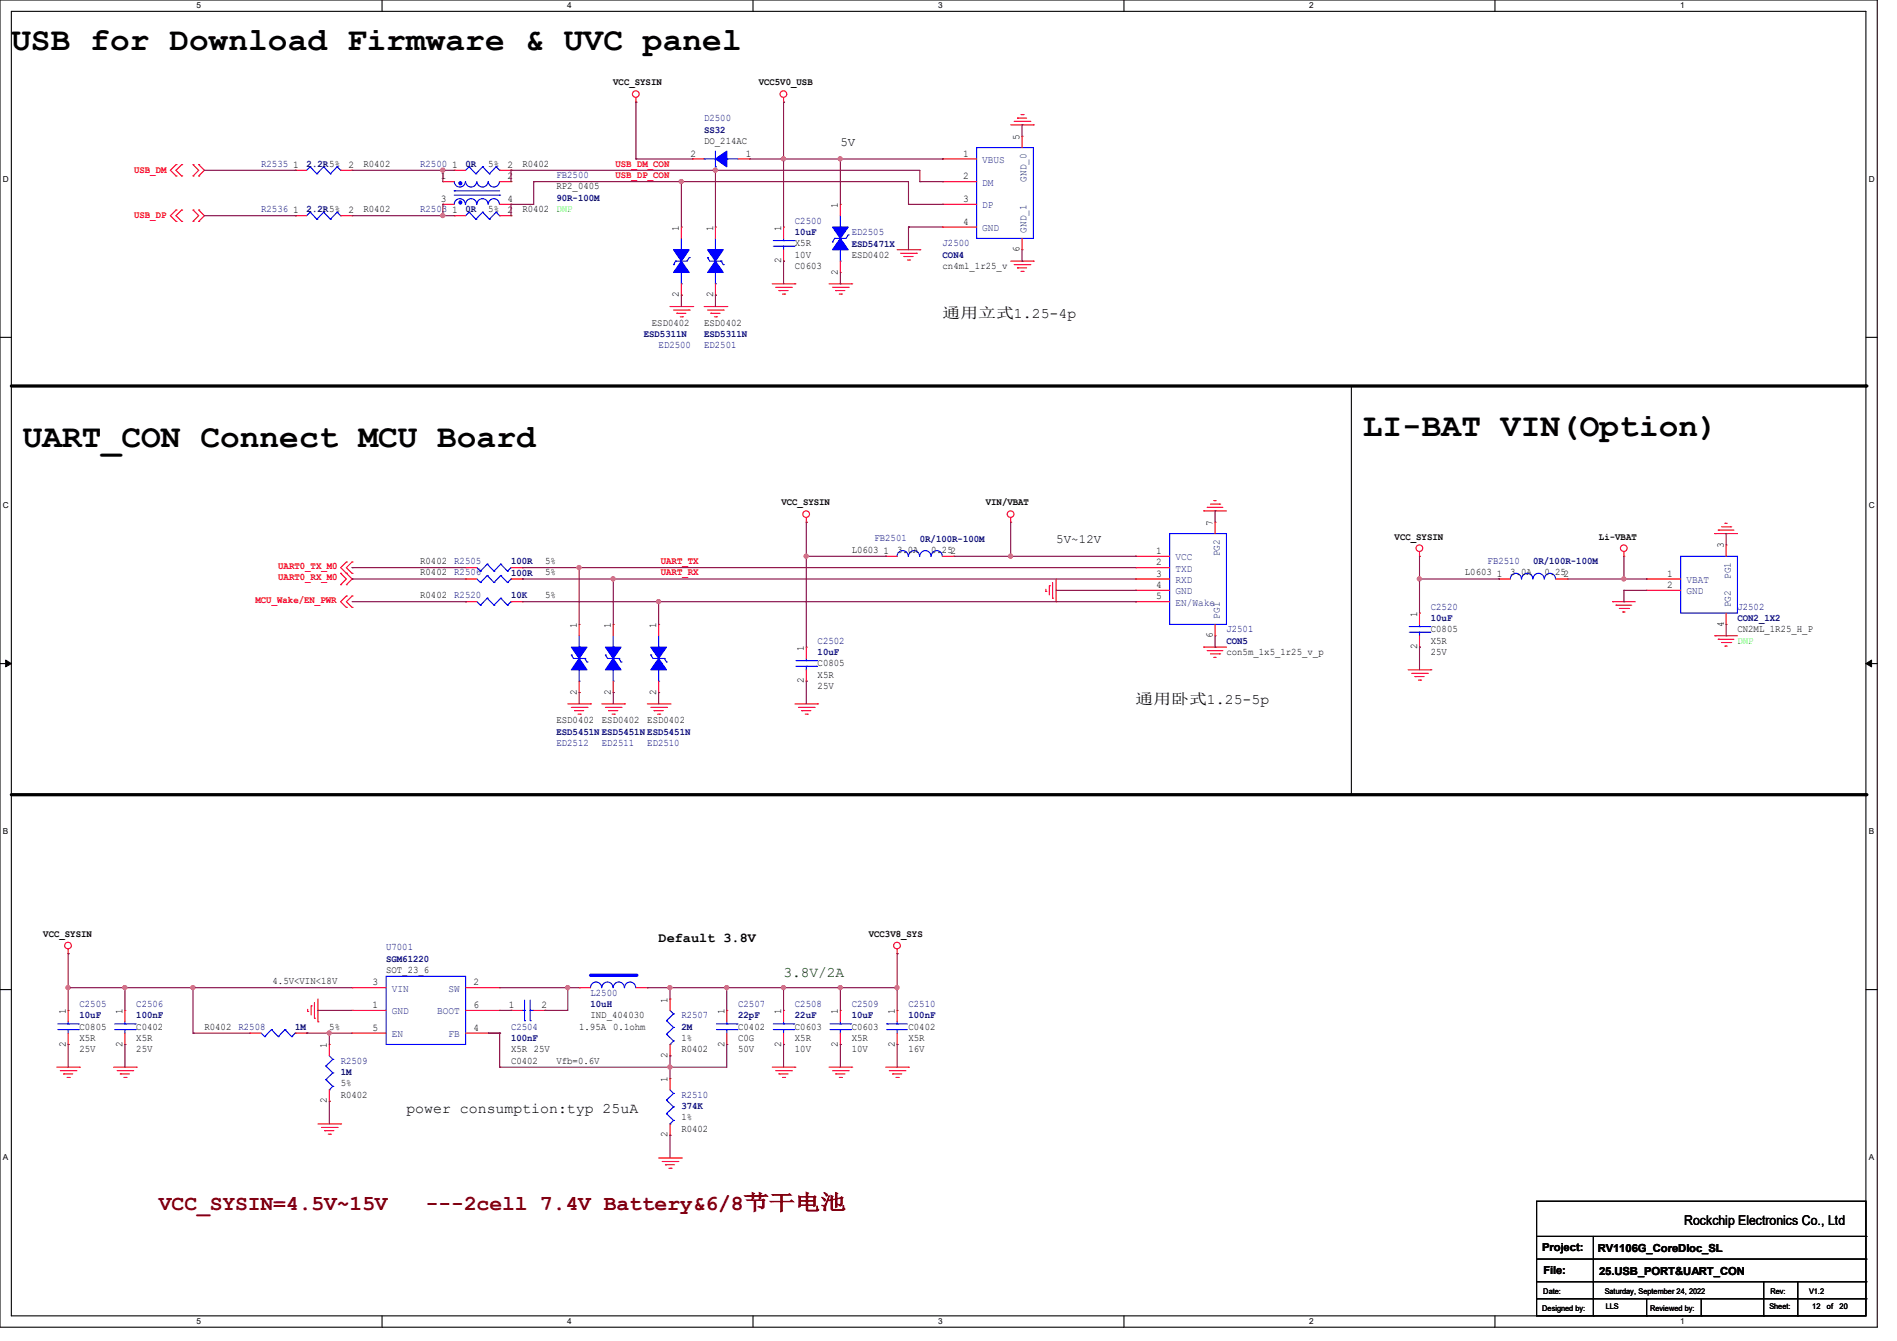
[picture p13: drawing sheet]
<svg xmlns="http://www.w3.org/2000/svg" width="297mm" height="210mm" viewBox="0 0 297 210" stroke-linecap="round" stroke-linejoin="round" font-family="sans-serif">
<defs><g id="words">
<g font-size="5.1">
<text x="1.8" y="7.8">USB for Download Firmware &amp; UVC panel</text>
<text x="3.6" y="70.1">UART_CON Connect MCU Board</text>
<text x="213.4" y="68.3">LI-BAT VIN(Option)</text>
</g>
<g font-size="3.3" fill="#800000">
<text x="24.9" y="189.4">VCC_SYSIN=4.5V~15V</text>
<text x="66.7" y="189.4">---2cell 7.4V Battery&amp;6/8节干电池</text>
</g>
<g font-size="2.3">
<text x="147.6" y="49.9">通用立式1.25-4p</text>
<text x="177.8" y="110.3">通用卧式1.25-5p</text>
<text x="63.6" y="174.3">power consumption:typ 25uA</text>
</g>
<text font-size="2.3" fill="#004000" x="122.7" y="153">3.8V/2A</text>
<g font-size="2.1">
<text x="103.1" y="147.5">Default 3.8V</text>
<text x="263.7" y="191.9">Rockchip Electronics Co., Ltd</text>
</g>
<g font-size="1.9">
<text x="131.6" y="22.9">5V</text>
<text x="165.4" y="85.1">5V~12V</text>
</g>
<g font-size="1.7">
<text x="241.5" y="196">Project:</text>
<text x="250.1" y="196.1">RV1106G_CoreDloc_SL</text>
<text x="241.6" y="199.5">File:</text>
<text x="250.4" y="199.7">25.USB_PORT&amp;UART_CON</text>
</g>
<g font-size="1.6">
<text x="96" y="13.4">VCC_SYSIN</text>
<text x="118.8" y="13.4">VCC5V0_USB</text>
<text x="110.2" y="22.6">DO_214AC</text>
<text x="159.6" y="21.9" transform="rotate(-90 159.6 21.9)">5</text>
<text x="45.9" y="26.3">1</text>
<text x="54.6" y="26.3">2</text>
<text x="56.9" y="26.1">R0402</text>
<text x="69" y="28.1">1</text>
<text x="70.8" y="26.3">1</text>
<text x="76.5" y="26.1">5%</text>
<text x="79.5" y="26.3">2</text>
<text x="79.5" y="28.1">2</text>
<text x="81.8" y="26.1">R0402</text>
<text x="87.1" y="29.7">RP2_0405</text>
<text x="108.1" y="24.5">2</text>
<text x="116.8" y="24.5">1</text>
<text x="150.8" y="24.5">1</text>
<text x="150.8" y="28.1">2</text>
<text x="45.9" y="33.4">1</text>
<text x="54.6" y="33.4">2</text>
<text x="56.9" y="33.2">R0402</text>
<text x="69" y="31.6">3</text>
<text x="70.8" y="33.4">1</text>
<text x="76.5" y="33.2">5%</text>
<text x="79.5" y="33.4">2</text>
<text x="79.5" y="31.6">4</text>
<text x="81.8" y="33.2">R0402</text>
<text x="131.2" y="32.6" transform="rotate(-90 131.2 32.6)">1</text>
<text x="150.8" y="31.6">3</text>
<text x="150.8" y="35.2">4</text>
<text x="106.3" y="36.1" transform="rotate(-90 106.3 36.1)">1</text>
<text x="111.6" y="36.1" transform="rotate(-90 111.6 36.1)">1</text>
<text x="122.3" y="41.2" transform="rotate(-90 122.3 41.2)">2</text>
<text x="122.3" y="36.1" transform="rotate(-90 122.3 36.1)">1</text>
<text x="124.5" y="38.6">X5R</text>
<text x="124.5" y="40.3">10V</text>
<text x="133.3" y="40.3">ESD0402</text>
<text x="159.6" y="39.5" transform="rotate(-90 159.6 39.5)">6</text>
<text x="106.3" y="46.6" transform="rotate(-90 106.3 46.6)">2</text>
<text x="111.6" y="46.6" transform="rotate(-90 111.6 46.6)">2</text>
<text x="124.5" y="42.1">C0603</text>
<text x="131.2" y="43" transform="rotate(-90 131.2 43)">2</text>
<text x="147.6" y="42.1">cn4ml_1r25_v</text>
<text x="102.1" y="51">ESD0402</text>
<text x="110.2" y="51">ESD0402</text>
<text x="122.3" y="79.2">VCC_SYSIN</text>
<text x="154.3" y="79.2">VIN/VBAT</text>
<text x="189.9" y="82.3" transform="rotate(-90 189.9 82.3)">7</text>
<text x="65.8" y="88.3">R0402</text>
<text x="85.3" y="88.3">5%</text>
<text x="133.3" y="86.6">L0603</text>
<text x="138.3" y="86.7">1</text>
<text x="140.5" y="86.6">3.0A</text>
<text x="145.8" y="86.6">0.252</text>
<text x="181" y="86.7">1</text>
<text x="181" y="88.5">2</text>
<text x="218.3" y="84.5">VCC_SYSIN</text>
<text x="250.4" y="84.5">Li-VBAT</text>
<text x="269.9" y="85.9" transform="rotate(-90 269.9 85.9)">3</text>
<text x="65.8" y="93.7">R0402</text>
<text x="65.8" y="90.1">R0402</text>
<text x="85.3" y="93.7">5%</text>
<text x="85.3" y="90.1">5%</text>
<text x="181" y="90.3">3</text>
<text x="181" y="92.1">4</text>
<text x="181" y="93.9">5</text>
<text x="229.4" y="90.1">L0603</text>
<text x="234.4" y="90.3">1</text>
<text x="236.5" y="90.1">3.0A</text>
<text x="241.8" y="90.1">0.252</text>
<text x="261" y="90.3">1</text>
<text x="261" y="92.1">2</text>
<text x="90.3" y="98.3" transform="rotate(-90 90.3 98.3)">1</text>
<text x="95.6" y="98.3" transform="rotate(-90 95.6 98.3)">1</text>
<text x="102.7" y="98.3" transform="rotate(-90 102.7 98.3)">1</text>
<text x="125.9" y="101.9" transform="rotate(-90 125.9 101.9)">1</text>
<text x="189.9" y="99.9" transform="rotate(-90 189.9 99.9)">6</text>
<text x="221.9" y="101.7" transform="rotate(-90 221.9 101.7)">2</text>
<text x="221.9" y="96.6" transform="rotate(-90 221.9 96.6)">1</text>
<text x="224" y="99">C0805</text>
<text x="224" y="100.8">X5R</text>
<text x="269.9" y="98.1" transform="rotate(-90 269.9 98.1)">4</text>
<text x="272" y="99">CN2ML_1R25_H_P</text>
<text x="125.9" y="107" transform="rotate(-90 125.9 107)">2</text>
<text x="128" y="104.3">C0805</text>
<text x="128" y="106.1">X5R</text>
<text x="128" y="107.9">25V</text>
<text x="192" y="102.6">con5m_1x5_1r25_v_p</text>
<text x="224" y="102.6">25V</text>
<text x="87.1" y="113.2">ESD0402</text>
<text x="90.3" y="108.8" transform="rotate(-90 90.3 108.8)">2</text>
<text x="94.2" y="113.2">ESD0402</text>
<text x="95.6" y="108.8" transform="rotate(-90 95.6 108.8)">2</text>
<text x="101.3" y="113.2">ESD0402</text>
<text x="102.7" y="108.8" transform="rotate(-90 102.7 108.8)">2</text>
<text x="6.8" y="146.7">VCC_SYSIN</text>
<text x="136" y="146.7">VCC3V8_SYS</text>
<text x="42.7" y="154.1">4.5V&lt;VIN&lt;18V</text>
<text x="58.3" y="154.3">3</text>
<text x="60.5" y="152.4">SOT_23_6</text>
<text x="74.1" y="154.3">2</text>
<text x="10.3" y="158.8" transform="rotate(-90 10.3 158.8)">1</text>
<text x="12.4" y="161.2">C0805</text>
<text x="19.2" y="158.8" transform="rotate(-90 19.2 158.8)">1</text>
<text x="21.3" y="161.2">C0402</text>
<text x="32" y="161.2">R0402</text>
<text x="51.6" y="161.2">5%</text>
<text x="58.3" y="161.4">5</text>
<text x="58.3" y="157.9">1</text>
<text x="74.1" y="161.4">4</text>
<text x="74.1" y="157.9">6</text>
<text x="79.7" y="157.9">1</text>
<text x="84.8" y="157.9">2</text>
<text x="90.7" y="161.2">1.95A</text>
<text x="92.5" y="159.5">IND_404030</text>
<text x="96" y="161.2">0.1ohm</text>
<text x="104.5" y="157" transform="rotate(-90 104.5 157)">1</text>
<text x="113.4" y="158.8" transform="rotate(-90 113.4 158.8)">1</text>
<text x="115.6" y="161.2">C0402</text>
<text x="122.3" y="158.8" transform="rotate(-90 122.3 158.8)">1</text>
<text x="124.5" y="161.2">C0603</text>
<text x="131.2" y="158.8" transform="rotate(-90 131.2 158.8)">1</text>
<text x="133.3" y="161.2">C0603</text>
<text x="140.1" y="158.8" transform="rotate(-90 140.1 158.8)">1</text>
<text x="142.2" y="161.2">C0402</text>
<text x="10.3" y="163.9" transform="rotate(-90 10.3 163.9)">2</text>
<text x="12.4" y="163">X5R</text>
<text x="12.4" y="164.8">25V</text>
<text x="19.2" y="163.9" transform="rotate(-90 19.2 163.9)">2</text>
<text x="21.3" y="163">X5R</text>
<text x="21.3" y="164.8">25V</text>
<text x="51.2" y="164.1" transform="rotate(-90 51.2 164.1)">1</text>
<text x="80" y="166.6">C0402</text>
<text x="80" y="164.8">X5R 25V</text>
<text x="87.1" y="166.6">Vfb=0.6V</text>
<text x="104.5" y="165.7" transform="rotate(-90 104.5 165.7)">2</text>
<text x="106.7" y="164.8">R0402</text>
<text x="106.7" y="163">1%</text>
<text x="113.4" y="163.9" transform="rotate(-90 113.4 163.9)">2</text>
<text x="115.6" y="163">C0G</text>
<text x="115.6" y="164.8">50V</text>
<text x="122.3" y="163.9" transform="rotate(-90 122.3 163.9)">2</text>
<text x="124.5" y="163">X5R</text>
<text x="124.5" y="164.8">10V</text>
<text x="131.2" y="163.9" transform="rotate(-90 131.2 163.9)">2</text>
<text x="133.3" y="163">X5R</text>
<text x="133.3" y="164.8">10V</text>
<text x="140.1" y="163.9" transform="rotate(-90 140.1 163.9)">2</text>
<text x="142.2" y="163">X5R</text>
<text x="142.2" y="164.8">16V</text>
<text x="51.2" y="172.8" transform="rotate(-90 51.2 172.8)">2</text>
<text x="53.3" y="171.9">R0402</text>
<text x="53.3" y="170.1">5%</text>
<text x="104.5" y="169.5" transform="rotate(-90 104.5 169.5)">1</text>
<text x="104.5" y="178.1" transform="rotate(-90 104.5 178.1)">2</text>
<text x="106.7" y="177.2">R0402</text>
<text x="106.7" y="175.5">1%</text>
</g>
<g font-size="1.6" fill="#000080">
<text x="110.2" y="19">D2500</text>
<text x="110.2" y="20.8">SS32</text>
<text x="40.9" y="26.1">R2535</text>
<text x="48" y="26.2">2.2R5%</text>
<text x="65.8" y="26.1">R2500</text>
<text x="72.9" y="26.2">0R</text>
<text x="87.1" y="27.9">FB2500</text>
<text x="40.9" y="33.2">R2536</text>
<text x="48" y="33.3">2.2R5%</text>
<text x="65.8" y="33.2">R2503</text>
<text x="72.9" y="33.3">0R</text>
<text x="87.1" y="31.5">90R-100M</text>
<text x="124.5" y="35">C2500</text>
<text x="124.5" y="36.8">10uF</text>
<text x="133.3" y="36.8">ED2505</text>
<text x="133.3" y="38.6">ESD5471X</text>
<text x="147.6" y="38.6">J2500</text>
<text x="147.6" y="40.4">CON4</text>
<text x="100.8" y="52.8">ESD5311N</text>
<text x="110.2" y="52.8">ESD5311N</text>
<text x="103.1" y="54.6">ED2500</text>
<text x="110.2" y="54.6">ED2501</text>
<text x="71.1" y="88.3">R2505</text>
<text x="80" y="88.4">100R</text>
<text x="136.9" y="84.8">FB2501</text>
<text x="144" y="84.8">0R/100R-100M</text>
<text x="232.9" y="88.3">FB2510</text>
<text x="240" y="88.4">0R/100R-100M</text>
<text x="71.1" y="93.7">R2520</text>
<text x="71.1" y="90.1">R2506</text>
<text x="80" y="93.7">10K</text>
<text x="80" y="90.2">100R</text>
<text x="224" y="95.5">C2520</text>
<text x="272" y="95.5">J2502</text>
<text x="128" y="100.8">C2502</text>
<text x="192" y="99">J2501</text>
<text x="192" y="100.8">CON5</text>
<text x="224" y="97.3">10uF</text>
<text x="272" y="97.3">CON2_1X2</text>
<text x="128" y="102.6">10uF</text>
<text x="87.1" y="116.8">ED2512</text>
<text x="87.1" y="115.1">ESD5451N ESD5451N ESD5451N</text>
<text x="94.2" y="116.8">ED2511</text>
<text x="101.3" y="116.8">ED2510</text>
<text x="60.5" y="148.8">U7001</text>
<text x="60.5" y="150.6">SGM61220</text>
<text x="92.5" y="155.9">L2500</text>
<text x="12.4" y="157.7">C2505</text>
<text x="12.4" y="159.5">10uF</text>
<text x="21.3" y="157.7">C2506</text>
<text x="21.3" y="159.5">100nF</text>
<text x="37.3" y="161.2">R2508</text>
<text x="46.2" y="161.3">1M</text>
<text x="80" y="161.2">C2504</text>
<text x="92.5" y="157.7">10uH</text>
<text x="106.7" y="159.5">R2507</text>
<text x="106.7" y="161.3">2M</text>
<text x="115.6" y="157.7">C2507</text>
<text x="115.6" y="159.5">22pF</text>
<text x="124.5" y="157.7">C2508</text>
<text x="124.5" y="159.5">22uF</text>
<text x="133.3" y="157.7">C2509</text>
<text x="133.3" y="159.5">10uF</text>
<text x="142.2" y="157.7">C2510</text>
<text x="142.2" y="159.5">100nF</text>
<text x="53.3" y="166.6">R2509</text>
<text x="80" y="163.1">100nF</text>
<text x="53.3" y="168.4">1M</text>
<text x="106.7" y="171.9">R2510</text>
<text x="106.7" y="173.7">374K</text>
</g>
<g font-size="1.6" fill="#f00">
<text x="21" y="27.1">USB_DM</text>
<text x="96.3" y="26.1">USB_DM_CON</text>
<text x="96.3" y="27.9">USB_DP_CON</text>
<text x="21" y="34.2">USB_DP</text>
<text x="43.6" y="89.1">UART0_TX_M0</text>
<text x="103.5" y="88.3">UART_TX</text>
<text x="40" y="94.4">MCU_Wake/EN_PWR</text>
<text x="43.6" y="90.9">UART0_RX_M0</text>
<text x="103.5" y="90.1">UART_RX</text>
</g>
<g font-size="1.6" fill="#004080">
<text x="153.8" y="25.5">VBUS</text>
<text x="153.8" y="29.1">DM</text>
<text x="160.7" y="28.4" transform="rotate(-90 160.7 28.4)">GND_0</text>
<text x="153.8" y="32.6">DP</text>
<text x="153.8" y="36.2">GND</text>
<text x="160.7" y="36.4" transform="rotate(-90 160.7 36.4)">GND_1</text>
<text x="184" y="87.8">VCC</text>
<text x="184" y="89.5">TXD</text>
<text x="191" y="87.1" transform="rotate(-90 191 87.1)">PG2</text>
<text x="184" y="91.3">RXD</text>
<text x="184" y="93.1">GND</text>
<text x="184" y="94.9">EN/Wake</text>
<text x="264" y="91.3">VBAT</text>
<text x="264" y="93.1">GND</text>
<text x="271" y="95.1" transform="rotate(-90 271 95.1)">PG2</text>
<text x="271" y="90.7" transform="rotate(-90 271 90.7)">PG1</text>
<text x="191" y="96.9" transform="rotate(-90 191 96.9)">PG1</text>
<text x="61.3" y="155.3">VIN</text>
<text x="70.2" y="155.3">SW</text>
<text x="61.3" y="158.9">GND</text>
<text x="68.5" y="158.9">BOOT</text>
<text x="61.3" y="162.4">EN</text>
<text x="70.2" y="162.4">FB</text>
</g>
<g font-size="1.6" fill="#0f0">
<text x="87.1" y="33.2">DNP</text>
<text x="272" y="100.8">DNP</text>
</g>
<g font-size="1.3">
<text x="30.8" y="1.3">5</text>
<text x="88.8" y="1.3">4</text>
<text x="146.9" y="1.3">3</text>
<text x="205" y="1.3">2</text>
<text x="263.1" y="1.3">1</text>
<text x=".5" y="28.4">D</text>
<text x="292.6" y="28.4">D</text>
<text x=".5" y="79.5">C</text>
<text x="292.6" y="79.5">C</text>
<text x=".5" y="130.6">B</text>
<text x="292.6" y="130.6">B</text>
<text x=".5" y="181.7">A</text>
<text x="292.6" y="181.7">A</text>
<text x="30.8" y="207.4">5</text>
<text x="88.8" y="207.4">4</text>
<text x="146.9" y="207.4">3</text>
<text x="205" y="207.4">2</text>
<text x="263.1" y="207.4">1</text>
</g>
<g font-size="1.2">
<text x="241.6" y="202.6">Date:</text>
<text x="251.2" y="202.6">Saturday, September 24, 2022</text>
<text x="277.2" y="202.6">Rev:</text>
<text x="283.2" y="202.6">V1.2</text>
<text x="241.5" y="205.3">Designed by:</text>
<text x="251.4" y="205.1">LLS</text>
<text x="258.4" y="205.3">Reviewed by:</text>
<text x="277" y="205.1">Sheet:</text>
<text x="283.8" y="205.1">12</text>
<text x="286" y="205.1">of</text>
<text x="288" y="205.1">20</text>
</g>
</g></defs>
<path d="M0 0h293.9v207.9h-293.9zM1.8 1.8h290.3v204.3h-290.3z" fill="none" stroke="#000" stroke-width=".17"/>
<g fill="#fff">
<path d="M30.8 .2h.7v1.4h-.7z"/>
<path d="M30.8 206.2h.7v1.4h-.7z"/>
</g>
<path d="M59.8 0v1.8M59.8 206.1v1.8" fill="none" stroke="#000" stroke-width=".17"/>
<g fill="#fff">
<path d="M88.8 .2h.7v1.4h-.7z"/>
<path d="M88.8 206.2h.7v1.4h-.7z"/>
</g>
<path d="M117.9 0v1.8M117.9 206.1v1.8" fill="none" stroke="#000" stroke-width=".17"/>
<g fill="#fff">
<path d="M146.9 .2h.7v1.4h-.7z"/>
<path d="M146.9 206.2h.7v1.4h-.7z"/>
</g>
<path d="M176 0v1.8M176 206.1v1.8" fill="none" stroke="#000" stroke-width=".17"/>
<g fill="#fff">
<path d="M205 .2h.7v1.4h-.7z"/>
<path d="M205 206.2h.7v1.4h-.7z"/>
</g>
<path d="M234.1 0v1.8M234.1 206.1v1.8" fill="none" stroke="#000" stroke-width=".17"/>
<g fill="#fff">
<path d="M263.1 .2h.6v1.4h-.6z"/>
<path d="M263.1 206.2h.6v1.4h-.6z"/>
<path d="M.5 27.3h.9v1.4h-.9z"/>
<path d="M292.6 27.3h.9v1.4h-.9z"/>
<path d="M.5 78.4h.9v1.4h-.9z"/>
<path d="M292.6 78.4h.9v1.4h-.9z"/>
</g>
<path d="M0 52.8h1.8M292.1 52.8h1.8" fill="none" stroke="#000" stroke-width=".17"/>
<g fill="#fff">
<path d="M.5 129.5h.8v1.4h-.8z"/>
<path d="M292.6 129.5h.8v1.4h-.8z"/>
</g>
<path d="M0 103.9h1.8M292.1 103.9h1.8" fill="none" stroke="#000" stroke-width=".17"/>
<path d="M.9 103.4l.9 .5-.9 .5zM292.1 103.9l.9-.5v1z" fill="#000" stroke="#000" stroke-width=".16"/>
<g fill="#fff">
<path d="M.5 180.5h.8v1.4h-.8z"/>
<path d="M292.6 180.5h.8v1.4h-.8z"/>
</g>
<g fill="none" stroke="#000" stroke-width=".17">
<path d="M211.6 60.5v64M211.6 124.5h.1M0 155h1.8M292.1 155h1.8M240.6 188.1h51.5v18h-51.5zM240.6 193.6h51.5M240.6 197.2h51.5M249.5 193.6v12.5M292.1 193.6h.1M292.1 197.2h.1M240.6 200.7h51.5M240.6 203.4h51.5"/>
<path d="M249.5 206.1h.1M257.8 206.1h.1M257.8 203.4v2.7M266.4 206.1h.1M266.4 203.4v2.7M276.1 206.1h.1M276.1 200.7v5.4M281.5 206.1h.1M281.5 200.7v5.4M292.1 200.7h.1M292.1 203.4h.1"/>
</g>
<path d="M1.8 60.5h290.3M1.8 124.5h290.3" fill="none" stroke="#000" stroke-width=".51"/>
<g fill="#000">
<circle cx="292.1" cy="60.5" r=".25"/>
<circle cx="292.1" cy="124.5" r=".25"/>
</g>
<g fill="none" stroke="#f00" stroke-width=".17">
<path d="M99.6 16h.1M99.6 15.3v.7M122.7 16h.1M122.7 15.3v.7M158.2 19.6h3.6M158.8 19h2.4M159.3 18.5h.1M159.3 18.5h1.4M159.9 17.9h.3M160.2 17.9h.1M161.2 19h.1M161.8 19.6h.1"/>
<path d="M27.6 34.7h.1M27.6 32.9h.1M27.6 27.6h.1M27.6 25.8h.1M27.6 32.9l-.9 .9 .9 .9M27.6 25.8l-.9 .9 .9 .9M28.4 34.7h.1M28.4 32.9h.1M28.4 27.6h.1M28.4 25.8h.1M28.4 32.9l-.8 .9 .8 .9M28.4 25.8l-.8 .9 .8 .9"/>
<path d="M30.2 34.7h.1M30.2 32.9h.1M30.2 27.6h.1M30.2 25.8h.1M30.2 32.9l.9 .9-.9 .9M30.2 25.8l.9 .9-.9 .9M31.1 32.9h.1M31.1 34.7h.1M31.1 25.8h.1M31.1 27.6h.1M31.1 32.9l.9 .9-.9 .9M31.1 25.8l.9 .9-.9 .9"/>
<path d="M108.5 24.9h.1M108.5 24.9h1.7M112 35.6h.1M112 35.6v1.7M115.6 24.9h1.7M117.3 24.9h.1M122.7 35.6h.1M122.7 35.6v1.7M122.7 39.1v1.8M140.5 39.1h3.5M141 39.7h2.5M143.5 39.7h.1"/>
<path d="M144 39.1h.1M147.6 24.9h.1M147.6 28.4h.1M147.6 32h.1M147.6 35.6h.1M147.6 24.9h5.3M147.6 28.4h5.3M147.6 32h5.3M147.6 35.6h5.3M160 21.3h.1M160 39.1h.1M160 21.3v1.8"/>
<path d="M160 37.3v1.8M104.9 48h3.6M105.5 48.6h2.4M106 49.1h.1M106 49.1h1.4M106.5 49.6h.3M106.8 49.6h.1M107.9 48.6h.1M108.5 48h.1M110.2 48h3.6M110.8 48.6h2.4M111.3 49.1h.1"/>
<path d="M111.3 49.1h1.4M111.8 49.6h.4M112 46.2h.1M112 44.4v1.8M112.2 49.6h.1M113.2 48.6h.1M113.8 48h.1M120.9 44.4h3.6M121.5 45h2.4M122 45.5h.1M122 45.5h1.4M122.5 46.1h.4"/>
<path d="M122.7 40.9h.1M122.9 46.1h.1M123.9 45h.1M124.5 44.4h.1M129.8 44.4h3.5M130.3 45h2.5M130.9 45.5h.1M130.9 45.5h1.4M131.4 46.1h.3M131.7 46.1h.1M132.8 45h.1M133.3 44.4h.1"/>
<path d="M141.5 40.2h.1M141.5 40.2h1.5M142.1 40.7h.3M142.4 40.7h.1M158.2 40.9h3.6M158.8 41.4h2.4M159.3 42h.1M159.3 42h1.4M159.9 42.5h.3M160.2 42.5h.1M161.2 41.4h.1M161.8 40.9h.1"/>
<path d="M189 79.5h.1M189 79.5h2.5M189.5 79h1.5M190.1 78.4h.1M190.1 78.4h.3M191 79h.1M53.3 91.6h.1M53.3 89.8h.1M53.3 89.8l.9 .9-.9 .9M54.2 89.8h.1M54.2 91.6h.1M54.2 88h.1"/>
<path d="M54.2 95.1h.1M54.2 93.3h.1M54.2 88l-.9 .9 1.8 1.8-.9 .9M54.2 93.3l-.9 .9 .9 .9M55.1 89.8h.1M55.1 88h.1M55.1 95.1h.1M55.1 93.3h.1M55.1 88l-.9 .9 .9 .9M55.1 93.3l-.9 .9 .9 .9M72.9 88.9h.1M72.9 88.9h1.8"/>
<path d="M80 88.9h1.8M81.8 88.9h.1M96 97.8h.1M96 97.8v1.8M126.2 81.8h.1M126.2 81.1v.7M138.7 87.1h.1M138.7 87.1h1.8M147.6 87.1h1.8M149.4 87.1h.1M158.2 81.8h.1M158.2 81.1v.7"/>
<path d="M163.7 92.6h.1M163.7 92.3v.3M164.3 91.7h.1M164.3 91.7v1.5M164.8 93.7h.1M164.8 91.2v2.5M165.4 94.2h.1M165.4 90.7v3.5M177.8 87.1h.1M177.8 88.9h.1M177.8 90.7h.1M177.8 92.5h.1"/>
<path d="M177.8 94.2h.1M177.8 94.2h5.3M177.8 87.1h5.3M177.8 88.9h5.3M177.8 90.7h5.3M177.8 92.5h5.3M188.5 80h.1M188.5 80h3.5M190.2 99.6h.1M190.2 81.8h.1M190.2 81.8v1.8M190.2 97.8v1.8"/>
<path d="M222.2 87.1h.1M222.2 86.4v.7M234.7 90.7h.1M234.7 90.7h1.8M243.6 90.7h1.8M245.4 90.7h.1M252.5 94.2h.1M252.5 94.2h3.5M253 94.8h.1M253 94.8h2.5M253.5 95.3h1.5M254.1 95.8h.1"/>
<path d="M254.1 95.8h.3M254.3 87.1h.1M254.3 86.4v.7M255 95.3h.1M257.8 90.7h.1M257.8 92.5h.1M257.8 90.7h5.3M257.8 92.5h5.3M268.5 83.6h.1M268.5 99.6h.1M268.5 83.6h3.5M268.5 99.6h3.5"/>
<path d="M269 83h.1M269 83h2.5M269.5 82.5h1.5M270.1 82h.1M270.1 82h.3M270.3 85.3h.1M270.3 97.8h.1M270.3 85.3v1.8M270.3 96v1.8M271 82.5h.1M88.9 110.2h3.6M89.5 110.8h2.4"/>
<path d="M90 111.3h.1M90 111.3h1.4M90.5 111.8h.3M90.8 111.8h.1M91.9 110.8h.1M92.5 110.2h.1M94.2 110.2h3.6M94.8 110.8h2.4M95.3 111.3h.1M95.3 111.3h1.4M95.8 111.8h.4M96 108.5h.1"/>
<path d="M96 106.7v1.8M96.2 111.8h.1M97.2 110.8h.1M97.8 110.2h.1M101.3 110.2h3.6M101.9 110.8h2.5M102.4 111.3h.1M102.4 111.3h1.4M103 111.8h.3M103.3 111.8h.1M104.4 110.8h.1M104.9 110.2h.1"/>
<path d="M124.5 110.2h3.5M125 110.8h2.5M125.5 111.3h.1M125.5 111.3h1.5M126.1 111.8h.3M126.2 101.3h.1M126.2 106.7h.1M126.2 101.3v1.8M126.2 104.9v1.8M126.4 111.8h.1M127.5 110.8h.1M128 110.2h.1"/>
<path d="M188.5 101.3h.1M188.5 101.3h3.5M189 101.9h.1M189 101.9h2.5M189.5 102.4h1.5M190.1 103h.1M190.1 103h.3M191 102.4h.1M220.5 104.9h3.5M221 105.5h2.5M221.5 106h.1M221.5 106h1.5"/>
<path d="M222.1 106.5h.3M222.4 106.5h.1M223.5 105.5h.1M224 104.9h.1M269 100.1h.1M269 100.1h2.5M269.5 100.6h1.5M270.1 101.2h.1M270.1 101.2h.3M271 100.6h.1M10.7 149.4h.1M10.7 148.6v.8"/>
<path d="M19.6 158.2h.1M19.6 158.2v1.8M48.2 158.4h.1M48.2 158.1v.3M48.7 157.5h.1M48.7 157.5v1.5M49.2 159.5h.1M49.2 157v2.5M49.8 156.5v3.5M113.8 158.2h.1M113.8 158.2v1.8M122.7 158.2h.1"/>
<path d="M122.7 158.2v1.8M131.6 158.2h.1M131.6 158.2v1.8M140.5 149.4h.1M140.5 148.6v.8M8.9 167.1h3.5M9.4 167.7h2.5M9.9 168.2h.1M9.9 168.2h1.5M10.5 168.7h.3M10.8 168.7h.1M11.9 167.7h.1"/>
<path d="M12.4 167.1h.1M17.8 167.1h3.5M18.3 167.7h2.5M18.8 168.2h.1M18.8 168.2h1.5M19.4 168.7h.3M19.6 163.6h.1M19.6 161.8v1.8M19.7 168.7h.1M20.8 167.7h.1M21.3 167.1h.1M49.8 160h.1"/>
<path d="M49.8 176h3.5M50.3 176.6h2.5M50.8 177.1h.1M50.8 177.1h1.5M51.4 177.6h.3M51.6 163.6h.1M51.6 172.5h.1M51.6 163.6v1.8M51.6 170.7v1.8M51.7 177.6h.1M52.8 176.6h.1M53.3 176h.1"/>
<path d="M104.9 168.9h.1M104.9 177.8h.1M104.9 168.9v1.8M104.9 176v1.8M113.8 163.6h.1M113.8 161.8v1.8M120.9 167.1h3.6M121.5 167.7h2.4M122 168.2h.1M122 168.2h1.4M122.5 168.7h.4M122.7 163.6h.1"/>
<path d="M122.7 161.8v1.8M122.9 168.7h.1M123.9 167.7h.1M124.5 167.1h.1M129.8 167.1h3.5M130.3 167.7h2.5M130.9 168.2h.1M130.9 168.2h1.4M131.4 168.7h.3M131.6 163.6h.1M131.6 161.8v1.8M131.7 168.7h.1"/>
<path d="M132.8 167.7h.1M133.3 167.1h.1M138.7 167.1h3.5M139.2 167.7h2.5M139.7 168.2h.1M139.7 168.2h1.5M140.3 168.7h.3M140.6 168.7h.1M141.7 167.7h.1M142.2 167.1h.1M103.1 181.4h3.6M103.7 181.9h2.4"/>
<path d="M104.2 182.4h.1M104.2 182.4h1.4M104.7 183h.4M105.1 183h.1M106.1 181.9h.1M106.7 181.4h.1"/>
<circle cx="99.6" cy="14.7" r=".52"/>
<circle cx="122.7" cy="14.7" r=".52"/>
<circle cx="126.2" cy="80.5" r=".52"/>
<circle cx="158.2" cy="80.5" r=".52"/>
<circle cx="222.2" cy="85.9" r=".52"/>
<circle cx="254.2" cy="85.9" r=".52"/>
<circle cx="10.7" cy="148.1" r=".52"/>
<circle cx="140.5" cy="148.1" r=".52"/>
</g>
<g fill="none" stroke="#00f" stroke-width=".17">
<path d="M110.2 24.9h.1M110.2 24.9h1.8M112 26.1h.1M112 39.1h.1M112 23.7v2.4M112 37.3v1.8M113.8 24.9h.1M113.8 24.9h1.8M121.1 38.6h3.2M121.1 37.7h3.2M122.7 37.7h.1M122.7 38.6h.1"/>
<path d="M122.7 37.3v.4M122.7 38.6v.5M124.3 38.6h.1M124.3 37.7h.1M152.9 23.1h8.9v14.2h-8.9zM110.8 40.3h.1M110.8 40.3l.3 .6h1.8M112 44.4h.1M112 42.7v1.7M112.9 40.9h.1M112.9 40.9l.3 .5M113.2 41.4h.1"/>
<path d="M74.7 88.9l.5 .6M75.2 89.5h.1M76.3 88.3h.1M76.3 88.3l-1.1 1.2M76.3 88.3l1 1.2M77.3 89.5h.1M78.4 88.3h.1M78.4 88.3l-1.1 1.2M78.4 88.3l1.1 1.2M79.5 89.5h.1M80 88.9h.1M80 88.9l-.5 .6"/>
<path d="M96 99.6v1.7M142.2 87.1a.87 .87 0 0 0-.9-.9 .87 .87 0 0 0-.8 .9M144 87.1a.87 .87 0 0 0-.9-.9 .87 .87 0 0 0-.9 .9M145.8 87.1a.87 .87 0 0 0-.9-.9 .87 .87 0 0 0-.9 .9M147.5 87.1a.87 .87 0 0 0-.8-.9 .87 .87 0 0 0-.9 .9M183.1 83.6h8.9v14.2h-8.9zM236.5 90.7a.87 .87 0 0 1 .8-.9 .87 .87 0 0 1 .9 .9M238.3 90.7a.87 .87 0 0 1 .8-.9 .87 .87 0 0 1 .9 .9M240 90.7a.87 .87 0 0 1 .9-.9 .87 .87 0 0 1 .9 .9M241.8 90.7a.87 .87 0 0 1 .9-.9 .87 .87 0 0 1 .8 .9M263.1 87.1h8.9v8.9h-8.9zM94.8 102.6h.1"/>
<path d="M94.8 102.6l.3 .5h1.8M96 101.3h.1M96 106.7h.1M96 104.9v1.8M96.9 103.1h.1M96.9 103.1l.3 .6M97.2 103.7h.1M124.6 104.4h3.2M124.6 103.5h3.2M126.2 103.5h.1M126.2 104.4h.1M126.2 103.1v.4"/>
<path d="M126.2 104.4v.5M127.8 104.4h.1M127.8 103.5h.1M94.2 154.7a.87 .87 0 0 0-.9-.9 .87 .87 0 0 0-.8 .9M96 154.7a.87 .87 0 0 0-.9-.9 .87 .87 0 0 0-.9 .9M97.7 154.7a.87 .87 0 0 0-.8-.9 .87 .87 0 0 0-.9 .9M99.5 154.7a.87 .87 0 0 0-.8-.9 .87 .87 0 0 0-.9 .9M17.9 161.2h3.3M17.9 160.4h3.3M19.6 160.4h.1M19.6 161.2h.1M19.6 160v.4"/>
<path d="M19.6 161.2v.6M21.2 161.2h.1M21.2 160.4h.1M51 167h.1M51 169.1h.1M51 167l1.1 1M51 169.1l1.1 1M51.6 170.7h.1M51.6 165.4l.5 .5M52.1 165.9h.1M52.1 168h.1M52.1 170.1h.1"/>
<path d="M52.1 165.9l-1.1 1.1M52.1 168l-1.1 1.1M52.1 170.1l-.5 .6M104.4 172.3h.1M104.4 174.4h.1M104.4 172.3l1.1 1.1M104.4 174.4l1.1 1.1M104.9 176h.1M104.9 170.7l.6 .5M105.5 171.2h.1M105.5 173.4h.1M105.5 175.5h.1"/>
<path d="M105.5 171.2l-1.1 1.1M105.5 173.4l-1.1 1M105.5 175.5l-.6 .5M112.2 161.2h3.2M112.2 160.4h3.2M113.8 160.4h.1M113.8 161.2h.1M113.8 160v.4M113.8 161.2v.6M115.4 161.2h.1M115.4 160.4h.1M121.1 161.2h3.2"/>
<path d="M121.1 160.4h3.2M122.7 160.4h.1M122.7 161.2h.1M122.7 160v.4M122.7 161.2v.6M124.3 161.2h.1M124.3 160.4h.1M130 161.2h3.2M130 160.4h3.2M131.6 160.4h.1M131.6 161.2h.1M131.6 160v.4"/>
<path d="M131.6 161.2v.6M133.2 161.2h.1M133.2 160.4h.1"/>
</g>
<g fill="#00f" stroke="#00f" stroke-width=".17">
<path d="M112 24.9l1.8-1.2v2.4z" fill-rule="evenodd"/>
<path d="M94.8 101.3h2.4l-1.2 1.8z" fill-rule="evenodd"/>
<path d="M96 103.1l1.2 1.8h-2.4z" fill-rule="evenodd"/>
<path d="M110.8 39.1h2.4l-1.2 1.8z" fill-rule="evenodd"/>
<path d="M112 40.9l1.2 1.8h-2.4z" fill-rule="evenodd"/>
</g>
<path d="M92.5 152.7h7.1" fill="none" stroke="#00f" stroke-width=".51"/>
<circle cx="99.6" cy="152.7" r=".25" fill="#00f"/>
<g fill="none" stroke="#f00" stroke-width=".17">
<path d="M46.2 26.7h.1M46.2 33.8h.1M46.2 26.7h1.8M46.2 33.8h1.8M53.3 26.7h1.8M53.3 33.8h1.8M55.1 26.7h.1M55.1 33.8h.1M69.3 28.4h.1M69.3 32h.1M69.3 28.4h1.8M69.3 32h1.8"/>
<path d="M71.1 26.7h.1M71.1 33.8h.1M71.1 26.7h1.8M71.1 33.8h1.8M78.2 26.7h1.8M78.2 33.8h1.8M78.2 28.4h1.8M78.2 32h1.8M80 26.7h.1M80 33.8h.1M80 28.4h.1M80 32h.1"/>
<path d="M106.7 35.6h.1M106.7 35.6v1.7M131.6 32h.1M131.6 32v1.8M106.7 46.2h.1M106.7 44.4v1.8M131.6 42.7h.1M131.6 40.9v1.8M72.9 94.2h.1M72.9 90.7h.1M72.9 94.2h1.8M72.9 90.7h1.8"/>
<path d="M80 94.2h1.8M80 90.7h1.8M81.8 94.2h.1M81.8 90.7h.1M90.7 97.8h.1M90.7 97.8v1.8M103.1 97.8h.1M103.1 97.8v1.8M222.2 96h.1M222.2 96v1.8M222.2 99.6v1.7M90.7 108.5h.1"/>
<path d="M90.7 106.7v1.8M103.1 108.5h.1M103.1 106.7v1.8M222.2 101.3h.1M10.7 158.2h.1M10.7 158.2v1.8M55.1 154.7h.1M55.1 158.2h.1M55.1 154.7h5.4M55.1 158.2h5.4M72.9 154.7h5.3M72.9 158.2h5.3"/>
<path d="M78.2 158.2h.1M78.2 154.7h.1M80 158.2h.1M80 158.2h1.8M83.6 158.2h1.7M85.3 158.2h.1M90.7 154.7h.1M90.7 154.7h1.8M99.6 154.7h1.7M101.3 154.7h.1M104.9 156.5h.1M104.9 156.5v1.7"/>
<path d="M140.5 158.2h.1M140.5 158.2v1.8M10.7 163.6h.1M10.7 161.8v1.8M39.1 161.8h.1M39.1 161.8h1.8M46.2 161.8h1.8M48 161.8h.1M55.1 161.8h.1M55.1 161.8h5.4M72.9 161.8h5.3M78.2 161.8h.1"/>
<path d="M104.9 165.4h.1M104.9 163.6v1.8M140.5 163.6h.1M140.5 161.8v1.8"/>
</g>
<g fill="none" stroke="#00f" stroke-width=".17">
<path d="M48.6 26.1h.1M48.6 33.2h.1M48.6 26.1l-.6 .6M48.6 26.1l1 1.1M48.6 33.2l-.6 .6M48.6 33.2l1 1.1M49.6 27.2h.1M49.6 34.3h.1M50.7 26.1h.1M50.7 33.2h.1M50.7 26.1l-1.1 1.1M50.7 26.1l1 1.1"/>
<path d="M50.7 33.2l-1.1 1.1M50.7 33.2l1 1.1M51.7 27.2h.1M51.7 34.3h.1M52.8 26.1h.1M52.8 33.2h.1M52.8 26.1l-1.1 1.1M52.8 26.1l.5 .6M52.8 33.2l-1.1 1.1M52.8 33.2l.5 .6M53.3 26.7h.1M53.3 33.8h.1"/>
<path d="M71.1 28.4a.87 .87 0 0 0 .9 .9 .87 .87 0 0 0 .9-.9M71.1 29.9h.1M71.1 30.6h7.1M71.1 29.9h7.1M72.9 32a.87 .87 0 0 0-.9-.9 .87 .87 0 0 0-.9 .9M72.9 28.4a.87 .87 0 0 0 .9 .9 .87 .87 0 0 0 .8-.9M73.4 26.1h.1M73.4 33.2h.1M73.4 26.1l-.5 .6M73.4 26.1l1.1 1.1M73.4 33.2l-.5 .6M73.4 33.2l1.1 1.1"/>
<path d="M74.5 27.2h.1M74.5 34.3h.1M74.6 32a.87 .87 0 0 0-.8-.9 .87 .87 0 0 0-.9 .9M74.7 28.4a.87 .87 0 0 0 .8 .9 .87 .87 0 0 0 .9-.9M75.6 26.1h.1M75.6 33.2h.1M75.6 26.1l-1.1 1.1M75.6 26.1l1 1.1M75.6 33.2l-1.1 1.1M75.6 33.2l1 1.1M76.4 32a.87 .87 0 0 0-.9-.9 .87 .87 0 0 0-.8 .9M76.5 28.4a.87 .87 0 0 0 .8 .9 .87 .87 0 0 0 .9-.9"/>
<path d="M76.6 27.2h.1M76.6 34.3h.1M77.7 26.1h.1M77.7 33.2h.1M77.7 26.1l-1.1 1.1M77.7 26.1l.5 .6M77.7 33.2l-1.1 1.1M77.7 33.2l.5 .6M78.2 32a.87 .87 0 0 0-.9-.9 .87 .87 0 0 0-.8 .9M78.2 26.7h.1M78.2 33.8h.1M78.2 30.6h.1"/>
<path d="M106.7 39.1h.1M106.7 37.3v1.8M130.3 37.9h.1M130.7 37.3h.1M130.7 37.3l-.4 .6M131.6 35.6h.1M131.6 33.8v1.8M131.6 39.1v1.8M132.8 36.8h.1M132.8 36.8l-.3 .5h-1.8M105.5 41.4h.1M105.8 40.9h.1"/>
<path d="M105.8 40.9l-.3 .5M106.7 44.4h.1M106.7 42.7v1.7M107.9 40.3h.1M107.9 40.3l-.3 .6h-1.8M131.6 40.9h.1M74.7 94.2l.5 .6M74.7 90.7l.5 .5M75.2 94.8h.1M75.2 91.2h.1M76.3 93.7h.1M76.3 90.1h.1"/>
<path d="M76.3 93.7l-1.1 1.1M76.3 93.7l1 1.1M76.3 90.1l-1.1 1.1M76.3 90.1l1 1.1M77.3 94.8h.1M77.3 91.2h.1M78.4 93.7h.1M78.4 90.1h.1M78.4 93.7l-1.1 1.1M78.4 93.7l1.1 1.1M78.4 90.1l-1.1 1.1M78.4 90.1l1.1 1.1"/>
<path d="M79.5 94.8h.1M79.5 91.2h.1M80 94.2h.1M80 90.7h.1M80 94.2l-.5 .6M80 90.7l-.5 .5M90.7 99.6v1.7M103.1 99.6v1.7M220.6 99h3.3M220.6 98.1h3.3M222.2 98.1h.1M222.2 99h.1"/>
<path d="M222.2 97.8v.3M222.2 99v.6M223.9 99h.1M223.9 98.1h.1M89.5 102.6h.1M89.5 102.6l.3 .5h1.8M90.7 101.3h.1M90.7 106.7h.1M90.7 104.9v1.8M91.6 103.1h.1M91.6 103.1l.3 .6M91.9 103.7h.1"/>
<path d="M101.9 102.6h.1M101.9 102.6l.3 .5h1.8M103.1 101.3h.1M103.1 106.7h.1M103.1 104.9v1.8M104 103.1h.1M104 103.1l.4 .6M104.4 103.7h.1M60.5 152.9h12.4v10.7h-12.4zM81.8 158.2h.3M82.1 158.2h.1M82.1 159.9h.1"/>
<path d="M82.1 156.6v3.3M83 159.9h.1M83 158.2h.1M83 158.2h.6M83 156.6v3.3M104.4 159.9h.1M104.4 159.9l1.1 1M104.9 158.2l.6 .6M105.5 158.8h.1M105.5 158.8l-1.1 1.1M9.1 161.2h3.2M9.1 160.4h3.2"/>
<path d="M10.7 160.4h.1M10.7 161.2h.1M10.7 160v.4M10.7 161.2v.6M12.3 161.2h.1M12.3 160.4h.1M40.9 161.8l.5 .5M41.4 162.3h.1M42.5 161.2h.1M42.5 161.2l-1.1 1.1M42.5 161.2l1.1 1.1M43.6 162.3h.1"/>
<path d="M44.6 161.2h.1M44.6 161.2l-1 1.1M44.6 161.2l1.1 1.1M45.7 162.3h.1M46.2 161.8h.1M46.2 161.8l-.5 .5M104.4 162h.1M104.4 162l1.1 1M104.9 163.6h.1M105.5 160.9h.1M105.5 163h.1M105.5 160.9l-1.1 1.1"/>
<path d="M105.5 163l-.6 .6M138.9 161.2h.1M138.9 160.4h.1M138.9 161.2h3.2M138.9 160.4h3.2M140.5 160.4h.1M140.5 161.2h.1M140.5 160v.4M140.5 161.2v.6"/>
</g>
<g fill="#00f" stroke="#00f" stroke-width=".17">
<path d="M105.5 39.1h2.4l-1.2 1.8z" fill-rule="evenodd"/>
<path d="M106.7 40.9l1.2 1.8h-2.4z" fill-rule="evenodd"/>
<path d="M101.9 101.3h2.5l-1.3 1.8z" fill-rule="evenodd"/>
<path d="M103.1 103.1l1.3 1.8h-2.5z" fill-rule="evenodd"/>
<path d="M89.5 101.3h2.4l-1.2 1.8z" fill-rule="evenodd"/>
<path d="M90.7 103.1l1.2 1.8h-2.4z" fill-rule="evenodd"/>
<path d="M130.3 35.6h2.5l-1.2 1.7z" fill-rule="evenodd"/>
<path d="M131.6 37.3l1.2 1.8h-2.5z" fill-rule="evenodd"/>
<circle cx="72.1" cy="28.7" r=".24"/>
<circle cx="72.1" cy="31.7" r=".24"/>
</g>
<g fill="none" stroke="#800040" stroke-width=".17">
<path d="M99.6 16h.1M99.6 16v8.9M122.7 16h.1M122.7 16v19.6M160 19.6h.1M160 19.6v1.7M32 26.7h14.2M32 33.8h14.2M46.2 26.7h.1M46.2 33.8h.1M55.1 26.7h16M55.1 33.8h16"/>
<path d="M69.3 32h.1M69.3 33.8h.1M69.3 26.7h.1M69.3 26.7v1.7M69.3 32v1.8M80 26.7h.1M80 32h.1M80 26.7h64v1.7M80 26.7v1.7M80 32v1.8M83.6 28.4h.1M83.6 28.4h58.6v3.6"/>
<path d="M83.6 28.4v3.6h-3.6M99.6 24.9h.1M99.6 24.9h8.9M106.7 28.4h.1M106.7 28.4v7.2M112 26.7h.1M112 26.7v8.9M117.3 24.9h30.3M122.7 24.9h.1M131.6 24.9h.1M131.6 24.9v7.1M142.2 32h.1"/>
<path d="M142.2 35.6h.1M142.2 35.6v3.5M142.2 32h5.4M142.2 35.6h5.4M144 28.4h.1M144 28.4h3.6M147.6 28.4h.1M147.6 32h.1M147.6 24.9h.1M160 39.1v1.8M106.7 46.2h.1M106.7 46.2v1.8"/>
<path d="M112 46.2h.1M112 46.2v1.8M122.7 40.9h.1M122.7 40.9v3.5M131.6 44.4h.1M131.6 42.7v1.7M160 40.9h.1M55.1 88.9h.1M55.1 90.7h.1M55.1 88.9h17.8M55.1 90.7h17.8M55.1 94.2h17.8"/>
<path d="M72.9 94.2h.1M81.8 88.9h.1M81.8 90.7h.1M81.8 88.9h96M81.8 90.7h96M81.8 94.2h96M90.7 88.9h.1M90.7 88.9v8.9M96 90.7h.1M96 90.7v7.1M103.1 94.2h.1M103.1 94.2v3.6"/>
<path d="M126.2 81.8h.1M126.2 87.1h.1M126.2 81.8v19.5M126.2 87.1h12.5M138.7 87.1h.1M149.4 87.1h28.4M158.2 87.1h.1M158.2 81.8v5.3M165.4 92.5h12.4M177.8 92.5h.1M177.8 87.1h.1M177.8 94.2h.1"/>
<path d="M190.2 80h.1M190.2 80v1.8M190.2 99.6v1.7M222.2 90.7h.1M222.2 90.7h12.5M222.2 87.1v8.9M234.7 90.7h.1M245.4 90.7h12.4M254.3 90.7h.1M254.3 94.2h.1M254.3 92.5h.1M254.3 92.5h3.5"/>
<path d="M254.3 87.1v3.6M254.3 92.5v1.7M257.8 90.7h.1M270.3 83.6h.1M270.3 99.6h.1M270.3 83.6v1.7M270.3 97.8v1.8M90.7 108.5h.1M90.7 108.5v1.7M96 108.5h.1M96 108.5v1.7M103.1 108.5h.1"/>
<path d="M103.1 108.5v1.7M126.2 106.7h.1M126.2 106.7v3.5M190.2 101.3h.1M222.2 101.3h.1M222.2 101.3v3.6M10.7 154.7h.1M10.7 149.4h.1M10.7 149.4v8.8M10.7 154.7h44.4M19.6 154.7h.1M19.6 154.7v3.5"/>
<path d="M30.2 154.7h.1M30.2 154.7v7.1M49.8 158.2h.1M49.8 158.2h5.3M78.2 154.7h12.5M78.2 158.2h1.8M80 158.2h.1M85.3 158.2h.1M88.9 154.7h.1M88.9 154.7v3.5h-3.6M101.3 154.7h.1M101.3 154.7h39.2"/>
<path d="M104.9 154.7h.1M104.9 154.7v1.8M113.8 154.7h.1M113.8 154.7v3.5M122.7 154.7h.1M122.7 154.7v3.5M131.6 154.7h.1M131.6 154.7v3.5M140.5 149.4h.1M140.5 154.7h.1M140.5 149.4v8.8M10.7 163.6h.1"/>
<path d="M10.7 163.6v3.5M19.6 163.6h.1M19.6 163.6v3.5M30.2 161.8h.1M30.2 161.8h8.9M48 161.8h.1M48 161.8h7.1M51.6 172.5h.1M51.6 161.8h.1M51.6 161.8v1.8M51.6 172.5v3.5M76.5 161.8h.1"/>
<path d="M76.5 161.8h1.7M78.2 161.8h.1M78.2 167.1h.1M78.2 161.8v5.3M104.9 165.4h.1M104.9 167.1h.1M104.9 177.8h.1M104.9 165.4v3.5M104.9 177.8v3.6M113.8 163.6h.1M113.8 163.6v3.5h-35.6M122.7 163.6h.1"/>
<path d="M122.7 163.6v3.5M131.6 163.6h.1M131.6 163.6v3.5M140.5 163.6h.1M140.5 163.6v3.5"/>
</g>
<g fill="#f0f" stroke="#f0f" stroke-width=".17">
<circle cx="122.7" cy="24.9" r=".32"/>
<circle cx="90.7" cy="88.9" r=".32"/>
<circle cx="96" cy="90.7" r=".32"/>
<circle cx="126.2" cy="87.1" r=".32"/>
<circle cx="10.6" cy="154.7" r=".32"/>
<circle cx="140.4" cy="154.7" r=".32"/>
<circle cx="30.2" cy="154.7" r=".32"/>
<circle cx="88.9" cy="154.7" r=".32"/>
<circle cx="104.9" cy="154.7" r=".32"/>
<circle cx="113.8" cy="154.7" r=".32"/>
<circle cx="104.9" cy="167.1" r=".32"/>
<circle cx="131.6" cy="154.7" r=".32"/>
<circle cx="19.5" cy="154.7" r=".32"/>
<circle cx="122.7" cy="154.7" r=".32"/>
<circle cx="112" cy="26.6" r=".32"/>
<circle cx="51.5" cy="161.8" r=".32"/>
<circle cx="158.2" cy="87.1" r=".32"/>
<circle cx="106.7" cy="28.4" r=".32"/>
<circle cx="69.3" cy="26.6" r=".32"/>
<circle cx="103.1" cy="94.2" r=".32"/>
<circle cx="222.2" cy="90.7" r=".32"/>
<circle cx="254.2" cy="90.7" r=".32"/>
<circle cx="131.6" cy="24.9" r=".32"/>
<circle cx="69.3" cy="33.8" r=".32"/>
</g>
<use href="#words"/>
</svg>
